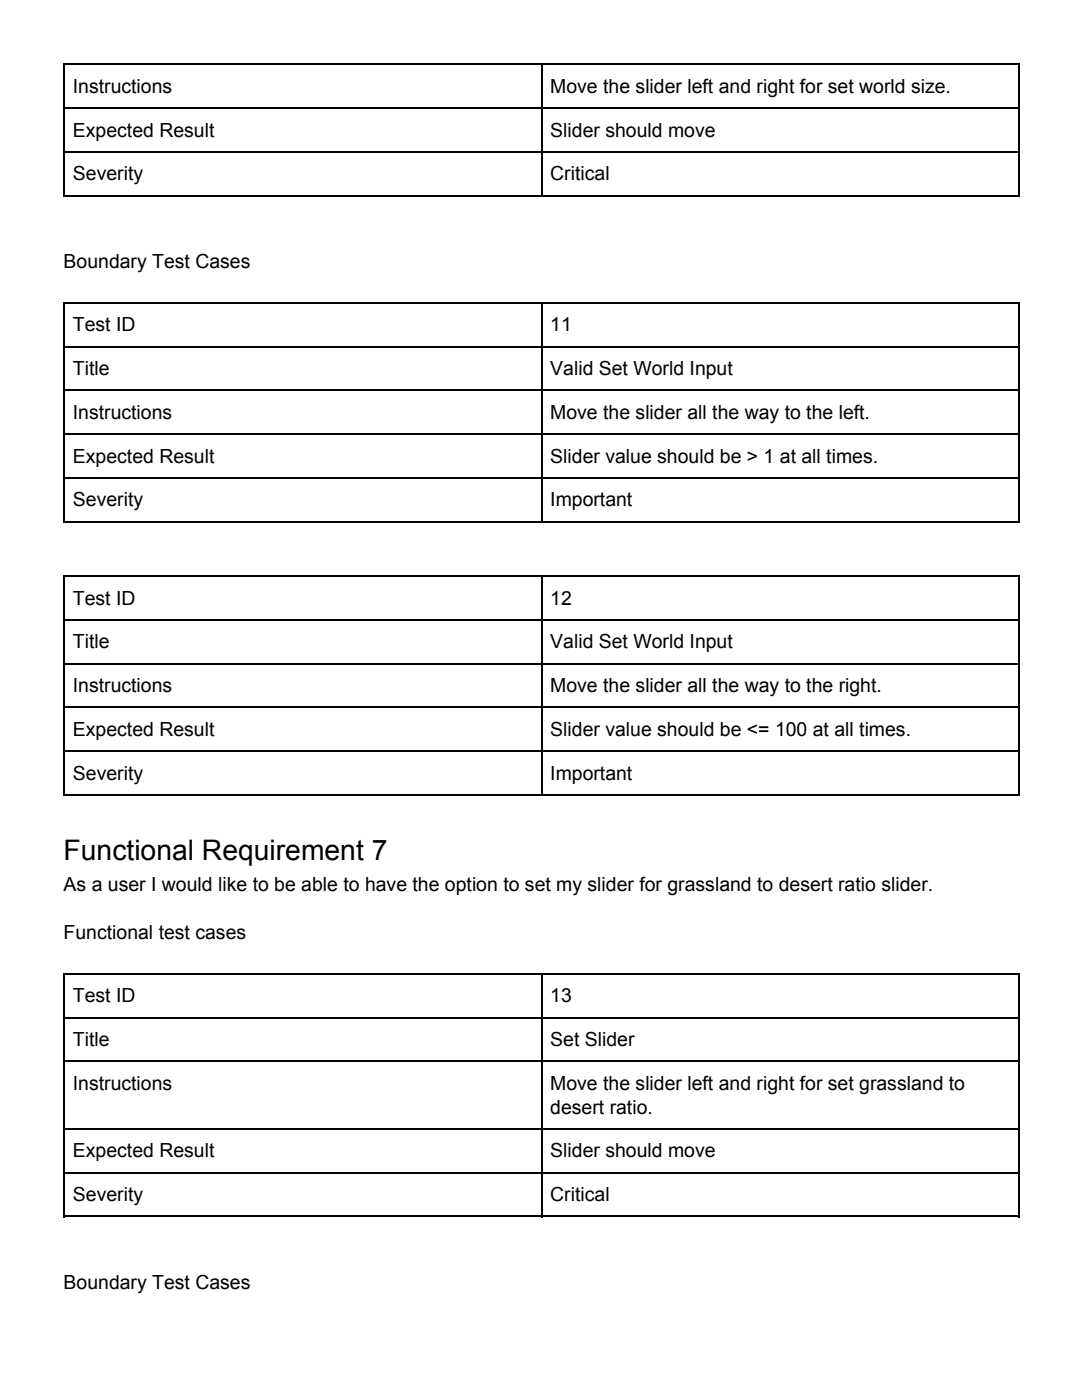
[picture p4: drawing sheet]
<svg xmlns="http://www.w3.org/2000/svg" width="216mm" height="279mm" viewBox="0 0 216 279" stroke-linecap="round" stroke-linejoin="round" font-family="sans-serif">
<defs><g id="words">
<text font-size="5.6" x="12.7" y="171.7">Functional Requirement 7</text>
<g font-size="3.9">
<text x="14.6" y="18.5">Instructions</text>
<text x="109.8" y="18.5">Move the slider left and right for set world size.</text>
<text x="14.6" y="27.3">Expected Result</text>
<text x="109.8" y="27.3">Slider should move</text>
<text x="14.6" y="36">Severity</text>
<text x="109.8" y="36">Critical</text>
<text x="12.7" y="53.4">Boundary Test Cases</text>
<text x="14.6" y="66.1">Test ID</text>
<text x="109.8" y="66.1">11</text>
<text x="14.6" y="74.9">Title</text>
<text x="109.8" y="74.9">Valid Set World Input</text>
<text x="14.6" y="83.6">Instructions</text>
<text x="109.8" y="83.6">Move the slider all the way to the left.</text>
<text x="14.6" y="92.3">Expected Result</text>
<text x="109.8" y="92.3">Slider value should be &gt; 1 at all times.</text>
<text x="14.6" y="101.1">Severity</text>
<text x="109.8" y="101.1">Important</text>
<text x="14.6" y="120.7">Test ID</text>
<text x="109.8" y="120.7">12</text>
<text x="14.6" y="129.4">Title</text>
<text x="109.8" y="129.4">Valid Set World Input</text>
<text x="14.6" y="138.1">Instructions</text>
<text x="109.8" y="138.1">Move the slider all the way to the right.</text>
<text x="14.6" y="146.8">Expected Result</text>
<text x="109.8" y="146.8">Slider value should be &lt;= 100 at all times.</text>
<text x="14.6" y="155.6">Severity</text>
<text x="109.8" y="155.6">Important</text>
<text x="12.7" y="177.8">As a user I would like to be able to have the option to set my slider for grassland to desert ratio slider.</text>
<text x="12.7" y="187.3">Functional test cases</text>
<text x="14.6" y="200">Test ID</text>
<text x="109.8" y="200">13</text>
<text x="14.6" y="208.8">Title</text>
<text x="109.8" y="208.8">Set Slider</text>
<text x="14.6" y="217.5">Instructions</text>
<text x="109.8" y="217.5">Move the slider left and right for set grassland to</text>
<text x="109.8" y="222.2">desert ratio.</text>
<text x="14.6" y="231">Expected Result</text>
<text x="109.8" y="231">Slider should move</text>
<text x="14.6" y="239.7">Severity</text>
<text x="109.8" y="239.7">Critical</text>
<text x="12.7" y="257.2">Boundary Test Cases</text>
</g>
</g></defs>
<g fill="none" stroke="#000" stroke-width=".26">
<path d="M12.7 12.8h190.8M12.8 12.7v26.5M108.1 12.7v26.5M203.3 12.7v26.5M12.7 30.3h190.8M12.7 39h190.8M12.7 21.6h190.8M12.7 77.9h190.8M12.7 69.2h190.8M12.7 60.5h190.8M12.8 60.3v43.9M108.1 60.3v43.9"/>
<path d="M203.3 60.3v43.9M12.7 95.4h190.8M12.7 86.7h190.8M12.7 104.1h190.8M12.7 115h190.8M12.8 114.8v43.9M108.1 114.8v43.9M203.3 114.8v43.9M12.7 132.4h190.8M12.7 123.7h190.8M12.7 149.9h190.8M12.7 158.6h190.8"/>
<path d="M12.7 141.2h190.8M12.7 194.3h190.8M12.8 194.2v48.7M108.1 194.2v48.7M203.3 194.2v48.7M12.7 211.8h190.8M12.7 203.1h190.8M12.7 234h190.8M12.7 225.3h190.8M12.7 242.8h190.8"/>
</g>
<use href="#words"/>
</svg>
